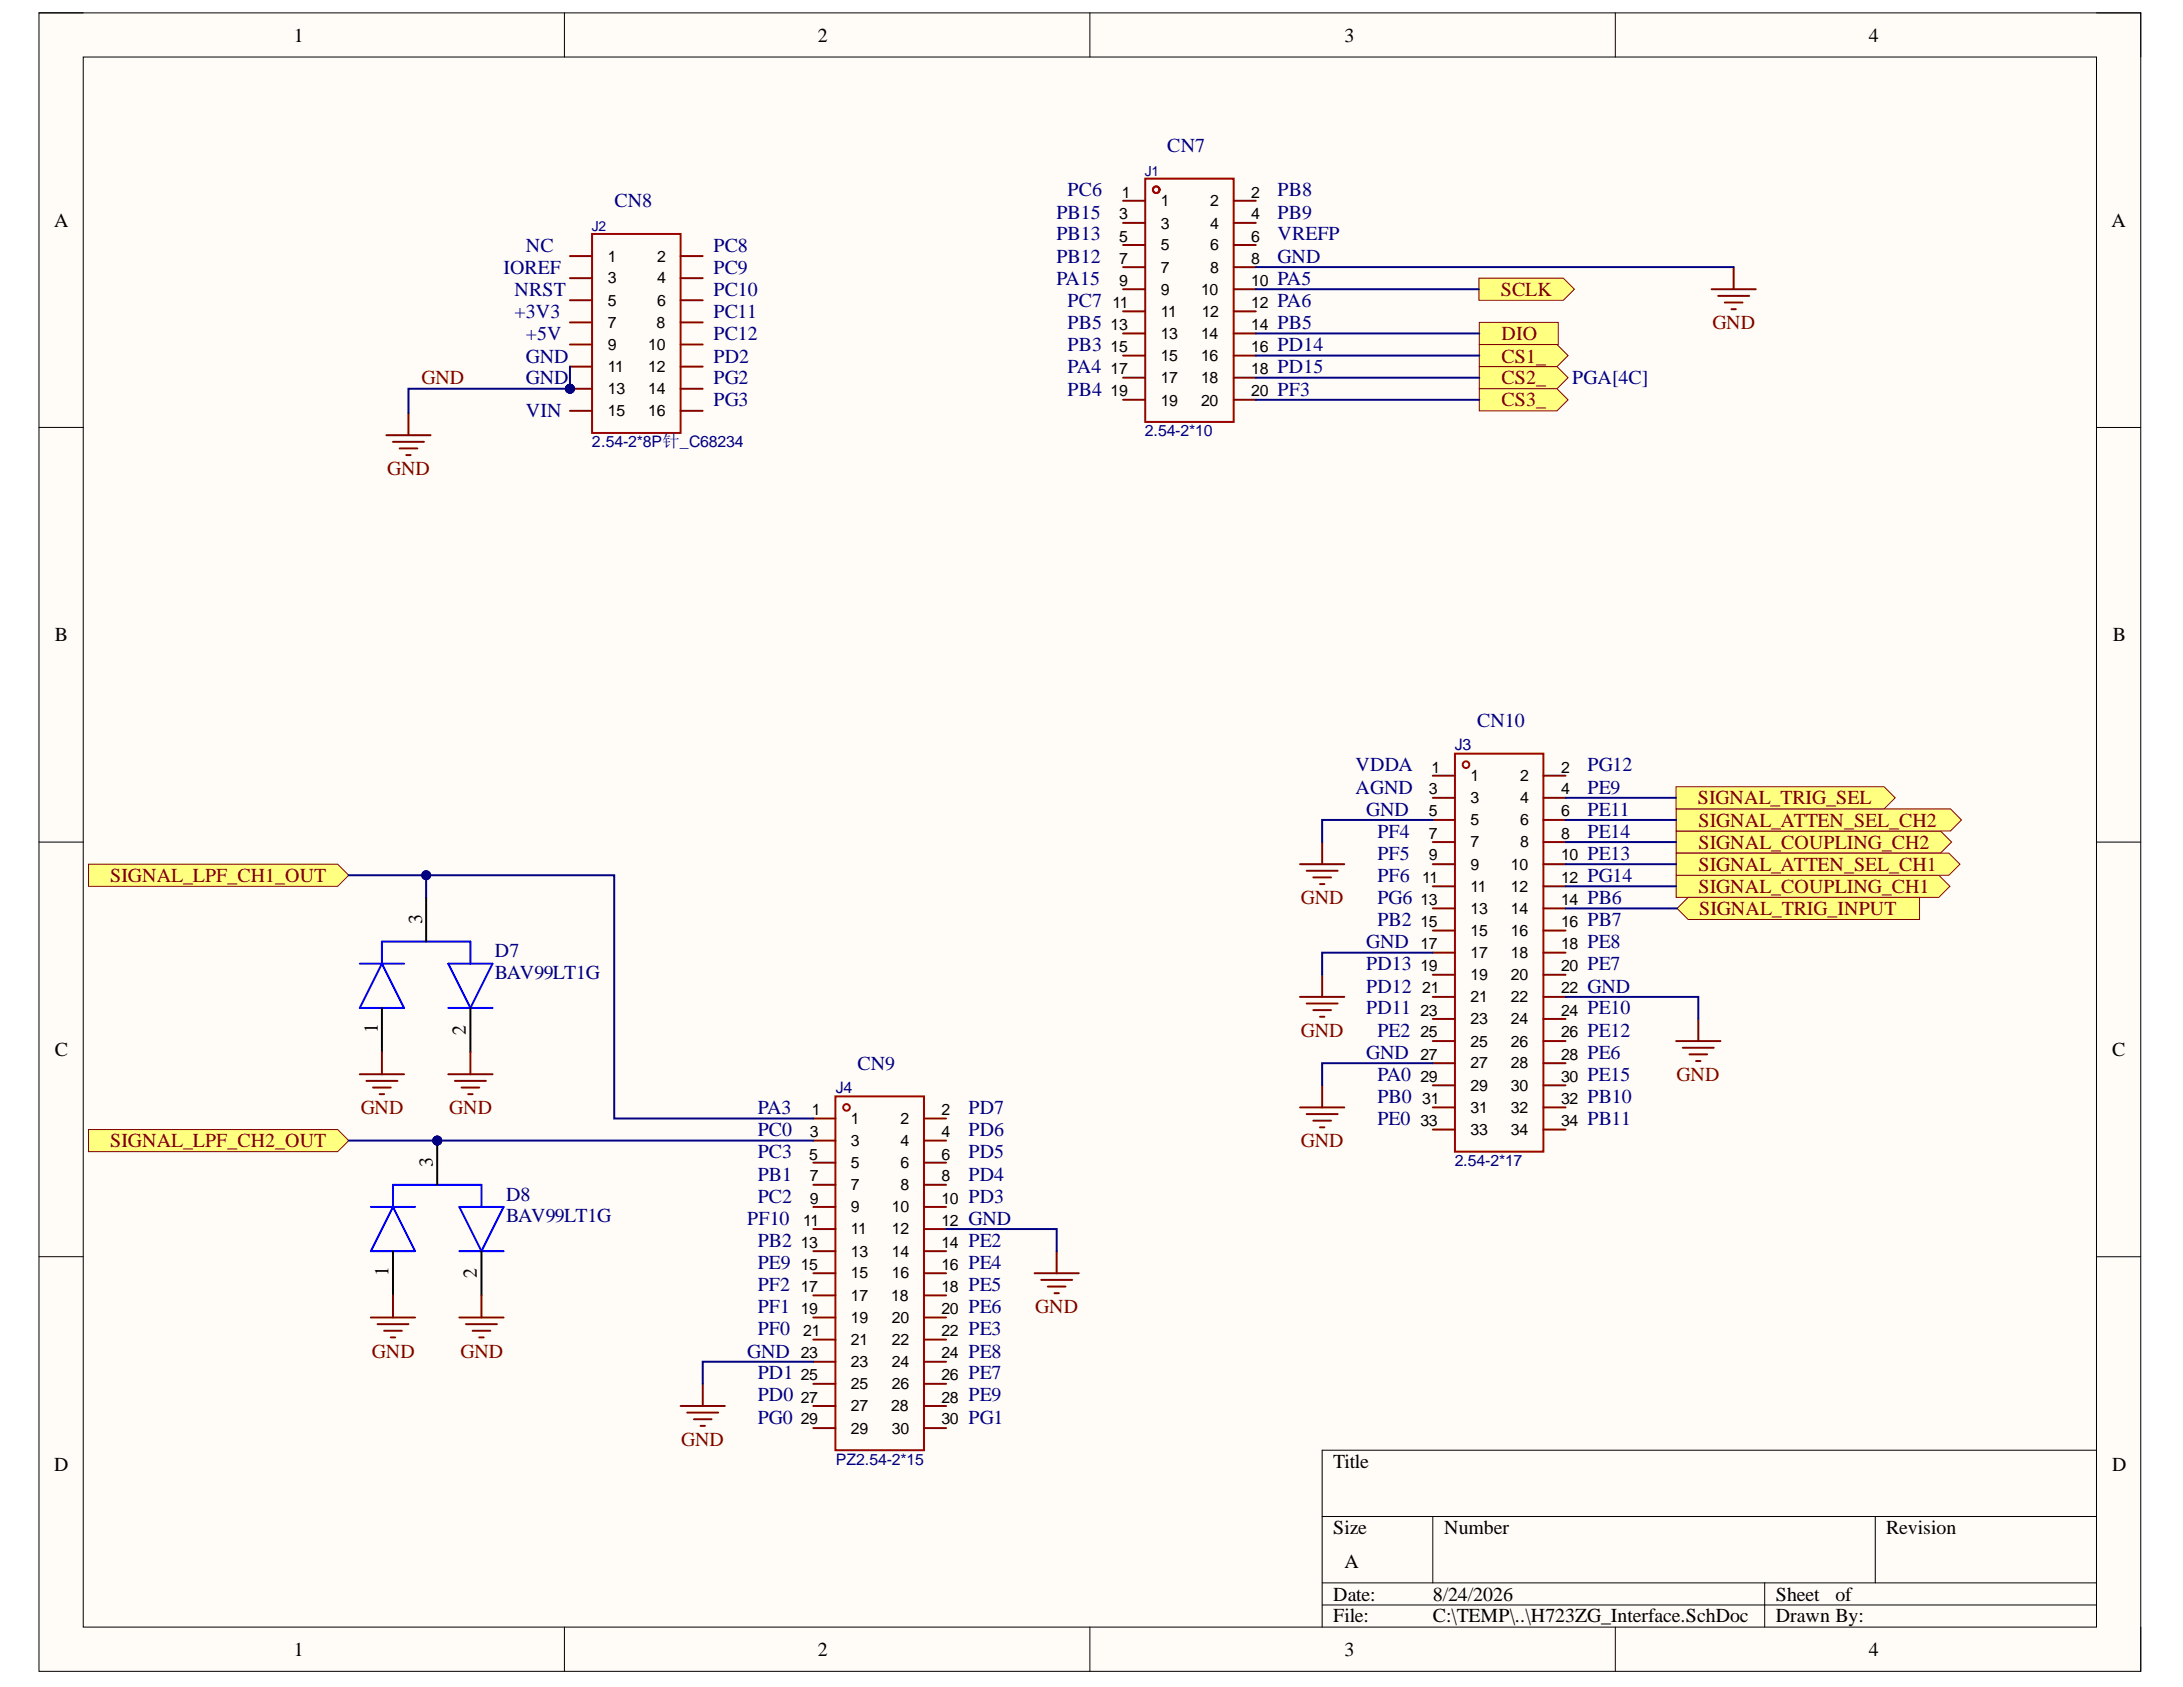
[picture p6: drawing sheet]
<svg xmlns="http://www.w3.org/2000/svg" width="279mm" height="216mm" viewBox="0 0 279 216" stroke-linecap="round" stroke-linejoin="round" font-family="sans-serif">
<defs><g id="words">
<g font-size="2.5">
<text x="37.6" y="5.3">1</text>
<text x="104.7" y="5.3">2</text>
<text x="172.1" y="5.3">3</text>
<text x="239.2" y="5.3">4</text>
<text x="6.9" y="29">A</text>
<text x="270.2" y="29">A</text>
<text x="7" y="82.1">B</text>
<text x="270.4" y="82.1">B</text>
<text x="54" y="118.2" transform="rotate(-90 54 118.2)">3</text>
<text x="7" y="135.1">C</text>
<text x="48.4" y="132.2" transform="rotate(-90 48.4 132.2)">1</text>
<text x="59.6" y="132.4" transform="rotate(-90 59.6 132.4)">2</text>
<text x="270.3" y="135.1">C</text>
<text x="55.4" y="149.3" transform="rotate(-90 55.4 149.3)">3</text>
<text x="49.7" y="163.4" transform="rotate(-90 49.7 163.4)">1</text>
<text x="61" y="163.5" transform="rotate(-90 61 163.5)">2</text>
<text x="6.9" y="188.2">D</text>
<text x="170.6" y="187.9">Title</text>
<text x="270.3" y="188.2">D</text>
<text x="170.6" y="196.3">Size</text>
<text x="184.8" y="196.3">Number</text>
<text x="241.4" y="196.3">Revision</text>
<text x="172.1" y="200.6">A</text>
<text x="170.6" y="204.9">Date:</text>
<text x="170.6" y="207.6">File:</text>
<text x="183.4" y="204.9">8/24/2026</text>
<text x="183.4" y="207.6">C:\TEMP\..\H723ZG_Interface.SchDoc</text>
<text x="227.3" y="204.9">Sheet</text>
<text x="227.3" y="207.6">Drawn By:</text>
<text x="234.9" y="204.9">of</text>
<text x="37.6" y="212">1</text>
<text x="104.7" y="212">2</text>
<text x="172.1" y="212">3</text>
<text x="239.2" y="212">4</text>
</g>
<g font-size="2.5" fill="#000080">
<text x="149.4" y="19.4">CN7</text>
<text x="78.6" y="26.5">CN8</text>
<text x="135.2" y="28">PB15</text>
<text x="136.6" y="25.1">PC6</text>
<text x="163.5" y="25.1">PB8</text>
<text x="163.5" y="28">PB9</text>
<text x="64.4" y="35.1">IOREF</text>
<text x="67.3" y="32.2">NC</text>
<text x="91.3" y="32.2">PC8</text>
<text x="91.3" y="35.1">PC9</text>
<text x="135.2" y="33.6">PB12</text>
<text x="135.2" y="30.8">PB13</text>
<text x="163.5" y="30.8">VREFP</text>
<text x="163.5" y="33.6">GND</text>
<text x="65.9" y="37.9">NRST</text>
<text x="65.9" y="40.7">+3V3</text>
<text x="91.3" y="37.9">PC10</text>
<text x="91.3" y="40.7">PC11</text>
<text x="135.2" y="36.4">PA15</text>
<text x="136.6" y="39.3">PC7</text>
<text x="163.5" y="36.4">PA5</text>
<text x="163.5" y="39.3">PA6</text>
<text x="67.3" y="43.5">+5V</text>
<text x="67.3" y="46.4">GND</text>
<text x="91.3" y="43.5">PC12</text>
<text x="91.3" y="46.4">PD2</text>
<text x="136.6" y="47.8">PA4</text>
<text x="136.6" y="45">PB3</text>
<text x="136.6" y="42.1">PB5</text>
<text x="163.5" y="45">PD14</text>
<text x="163.5" y="42.1">PB5</text>
<text x="163.5" y="47.8">PD15</text>
<text x="67.3" y="53.4">VIN</text>
<text x="67.3" y="49.2">GND</text>
<text x="91.3" y="49.2">PG2</text>
<text x="91.3" y="52">PG3</text>
<text x="136.6" y="50.6">PB4</text>
<text x="163.5" y="50.6">PF3</text>
<text x="201.2" y="49.2">PGA[4C]</text>
<text x="189.1" y="93.1">CN10</text>
<text x="173.5" y="98.7">VDDA</text>
<text x="173.5" y="101.6">AGND</text>
<text x="203.2" y="101.6">PE9</text>
<text x="203.2" y="98.7">PG12</text>
<text x="174.9" y="104.4">GND</text>
<text x="176.3" y="107.2">PF4</text>
<text x="203.2" y="104.4">PE11</text>
<text x="203.2" y="107.2">PE14</text>
<text x="176.3" y="110">PF5</text>
<text x="176.3" y="112.8">PF6</text>
<text x="203.2" y="110">PE13</text>
<text x="203.2" y="112.8">PG14</text>
<text x="176.3" y="115.7">PG6</text>
<text x="176.3" y="118.5">PB2</text>
<text x="203.2" y="115.7">PB6</text>
<text x="203.2" y="118.5">PB7</text>
<text x="63.3" y="122.5">D7</text>
<text x="63.3" y="125.3">BAV99LT1G</text>
<text x="174.9" y="121.4">GND</text>
<text x="174.9" y="124.2">PD13</text>
<text x="203.2" y="124.2">PE7</text>
<text x="203.2" y="121.4">PE8</text>
<text x="174.9" y="129.8">PD11</text>
<text x="174.9" y="127">PD12</text>
<text x="203.2" y="127">GND</text>
<text x="203.2" y="129.8">PE10</text>
<text x="109.7" y="136.9">CN9</text>
<text x="174.9" y="135.5">GND</text>
<text x="176.3" y="132.7">PE2</text>
<text x="203.2" y="135.5">PE6</text>
<text x="203.2" y="132.7">PE12</text>
<text x="97" y="142.6">PA3</text>
<text x="124" y="142.6">PD7</text>
<text x="176.3" y="138.3">PA0</text>
<text x="176.3" y="141.1">PB0</text>
<text x="203.2" y="138.3">PE15</text>
<text x="203.2" y="141.1">PB10</text>
<text x="97" y="145.4">PC0</text>
<text x="97" y="148.2">PC3</text>
<text x="124" y="148.2">PD5</text>
<text x="124" y="145.4">PD6</text>
<text x="176.3" y="144">PE0</text>
<text x="203.2" y="144">PB11</text>
<text x="64.8" y="153.6">D8</text>
<text x="97" y="153.9">PC2</text>
<text x="97" y="151.1">PB1</text>
<text x="124" y="153.9">PD3</text>
<text x="124" y="151.1">PD4</text>
<text x="64.8" y="156.4">BAV99LT1G</text>
<text x="95.6" y="156.8">PF10</text>
<text x="97" y="159.6">PB2</text>
<text x="124" y="156.8">GND</text>
<text x="124" y="159.6">PE2</text>
<text x="97" y="165.2">PF2</text>
<text x="97" y="162.4">PE9</text>
<text x="124" y="162.4">PE4</text>
<text x="124" y="165.2">PE5</text>
<text x="95.6" y="173.8">GND</text>
<text x="97" y="170.9">PF0</text>
<text x="97" y="168.1">PF1</text>
<text x="124" y="170.9">PE3</text>
<text x="124" y="168.1">PE6</text>
<text x="124" y="173.8">PE8</text>
<text x="97" y="179.3">PD0</text>
<text x="97" y="176.5">PD1</text>
<text x="124" y="176.5">PE7</text>
<text x="124" y="179.3">PE9</text>
<text x="97" y="182.2">PG0</text>
<text x="124" y="182.2">PG1</text>
</g>
<g font-size="2.5" fill="#800000">
<text x="192.1" y="37.9">SCLK</text>
<text x="192.2" y="46.4">CS1_</text>
<text x="192.2" y="43.5">DIO</text>
<text x="219.2" y="42.1">GND</text>
<text x="53.9" y="49.2">GND</text>
<text x="192.2" y="49.2">CS2_</text>
<text x="192.2" y="52">CS3_</text>
<text x="49.5" y="60.8">GND</text>
<text x="217.3" y="102.9">SIGNAL_TRIG_SEL</text>
<text x="217.4" y="105.8">SIGNAL_ATTEN_SEL_CH2</text>
<text x="14.1" y="112.8">SIGNAL_LPF_CH1_OUT</text>
<text x="217.4" y="108.6">SIGNAL_COUPLING_CH2</text>
<text x="217.4" y="111.5">SIGNAL_ATTEN_SEL_CH1</text>
<text x="166.5" y="115.7">GND</text>
<text x="217.4" y="114.3">SIGNAL_COUPLING_CH1</text>
<text x="217.5" y="117.1">SIGNAL_TRIG_INPUT</text>
<text x="166.5" y="132.7">GND</text>
<text x="46.2" y="142.6">GND</text>
<text x="57.5" y="142.6">GND</text>
<text x="214.6" y="138.3">GND</text>
<text x="14.1" y="146.8">SIGNAL_LPF_CH2_OUT</text>
<text x="166.5" y="146.8">GND</text>
<text x="47.6" y="173.8">GND</text>
<text x="58.9" y="173.8">GND</text>
<text x="132.5" y="168.1">GND</text>
<text x="87.2" y="185">GND</text>
</g>
<g font-size="2">
<text x="143.2" y="28.1">3</text>
<text x="143.6" y="25.3">1</text>
<text x="148.6" y="26.4">1</text>
<text x="148.6" y="29.2">3</text>
<text x="154.9" y="29.2">4</text>
<text x="154.9" y="26.4">2</text>
<text x="160.1" y="28.1">4</text>
<text x="160.1" y="25.3">2</text>
<text x="77.8" y="33.5">1</text>
<text x="84.1" y="33.5">2</text>
<text x="143.2" y="30.9">5</text>
<text x="143.2" y="33.7">7</text>
<text x="148.6" y="32">5</text>
<text x="148.6" y="34.9">7</text>
<text x="154.9" y="34.9">8</text>
<text x="154.9" y="32">6</text>
<text x="160.1" y="33.7">8</text>
<text x="160.1" y="30.9">6</text>
<text x="77.8" y="36.3">3</text>
<text x="77.8" y="39.1">5</text>
<text x="77.8" y="41.9">7</text>
<text x="84" y="41.9">8</text>
<text x="84.1" y="36.3">4</text>
<text x="84.1" y="39.1">6</text>
<text x="142.4" y="39.4">11</text>
<text x="143.2" y="36.6">9</text>
<text x="148.6" y="37.7">9</text>
<text x="148.6" y="40.6">11</text>
<text x="153.7" y="37.7">10</text>
<text x="153.8" y="40.6">12</text>
<text x="160.1" y="39.4">12</text>
<text x="160.1" y="36.6">10</text>
<text x="77.8" y="44.8">9</text>
<text x="77.8" y="47.6">11</text>
<text x="82.9" y="44.8">10</text>
<text x="82.9" y="47.6">12</text>
<text x="142.1" y="42.3">13</text>
<text x="142.1" y="45.1">15</text>
<text x="142.1" y="47.9">17</text>
<text x="148.6" y="43.4">13</text>
<text x="148.6" y="46.2">15</text>
<text x="153.7" y="46.2">16</text>
<text x="153.7" y="43.4">14</text>
<text x="160.1" y="47.9">18</text>
<text x="160.1" y="45.1">16</text>
<text x="160.1" y="42.3">14</text>
<text x="77.8" y="50.5">13</text>
<text x="77.8" y="53.2">15</text>
<text x="82.9" y="50.5">14</text>
<text x="82.9" y="53.2">16</text>
<text x="142.1" y="50.7">19</text>
<text x="148.6" y="49">17</text>
<text x="148.6" y="51.9">19</text>
<text x="153.7" y="51.9">20</text>
<text x="153.7" y="49">18</text>
<text x="160.1" y="50.7">20</text>
<text x="182.9" y="101.7">3</text>
<text x="183.2" y="98.9">1</text>
<text x="188.2" y="100">1</text>
<text x="194.6" y="100">2</text>
<text x="199.8" y="101.7">4</text>
<text x="199.8" y="98.9">2</text>
<text x="182.9" y="104.5">5</text>
<text x="182.9" y="107.3">7</text>
<text x="188.2" y="102.8">3</text>
<text x="188.2" y="105.6">5</text>
<text x="194.6" y="105.6">6</text>
<text x="194.6" y="102.8">4</text>
<text x="199.8" y="107.3">8</text>
<text x="199.8" y="104.5">6</text>
<text x="182" y="113">11</text>
<text x="182.9" y="110.1">9</text>
<text x="188.2" y="108.4">7</text>
<text x="188.2" y="111.3">9</text>
<text x="193.4" y="111.3">10</text>
<text x="194.6" y="108.4">8</text>
<text x="199.8" y="113">12</text>
<text x="199.8" y="110.1">10</text>
<text x="181.8" y="115.8">13</text>
<text x="181.8" y="118.7">15</text>
<text x="188.2" y="114.1">11</text>
<text x="188.2" y="117">13</text>
<text x="188.2" y="119.8">15</text>
<text x="193.4" y="119.8">16</text>
<text x="193.4" y="117">14</text>
<text x="193.4" y="114.1">12</text>
<text x="199.8" y="118.7">16</text>
<text x="199.8" y="115.8">14</text>
<text x="181.8" y="121.4">17</text>
<text x="181.8" y="124.3">19</text>
<text x="188.2" y="122.6">17</text>
<text x="188.2" y="125.4">19</text>
<text x="193.4" y="125.4">20</text>
<text x="193.4" y="122.6">18</text>
<text x="199.8" y="124.3">20</text>
<text x="199.8" y="121.4">18</text>
<text x="181.8" y="130">23</text>
<text x="182" y="127.1">21</text>
<text x="188.2" y="128.3">21</text>
<text x="188.2" y="131.1">23</text>
<text x="193.4" y="131.1">24</text>
<text x="193.4" y="128.3">22</text>
<text x="199.8" y="130">24</text>
<text x="199.8" y="127.1">22</text>
<text x="181.8" y="132.8">25</text>
<text x="181.8" y="135.6">27</text>
<text x="188.2" y="134">25</text>
<text x="188.2" y="136.7">27</text>
<text x="193.4" y="136.7">28</text>
<text x="193.4" y="134">26</text>
<text x="199.8" y="135.6">28</text>
<text x="199.8" y="132.8">26</text>
<text x="103.9" y="142.7">1</text>
<text x="108.9" y="143.8">1</text>
<text x="115.2" y="143.8">2</text>
<text x="120.5" y="142.7">2</text>
<text x="181.8" y="138.4">29</text>
<text x="182" y="141.3">31</text>
<text x="188.2" y="139.6">29</text>
<text x="188.2" y="142.4">31</text>
<text x="193.4" y="139.6">30</text>
<text x="193.4" y="142.4">32</text>
<text x="199.8" y="138.4">30</text>
<text x="199.8" y="141.3">32</text>
<text x="103.6" y="148.4">5</text>
<text x="103.7" y="145.5">3</text>
<text x="108.9" y="146.6">3</text>
<text x="108.9" y="149.5">5</text>
<text x="115.2" y="149.5">6</text>
<text x="115.2" y="146.6">4</text>
<text x="120.5" y="148.4">6</text>
<text x="120.5" y="145.5">4</text>
<text x="181.8" y="144.1">33</text>
<text x="188.2" y="145.3">33</text>
<text x="193.4" y="145.3">34</text>
<text x="199.8" y="144.1">34</text>
<text x="103.7" y="151.2">7</text>
<text x="103.7" y="154.1">9</text>
<text x="108.9" y="152.3">7</text>
<text x="108.9" y="155.2">9</text>
<text x="114.1" y="155.2">10</text>
<text x="115.2" y="152.3">8</text>
<text x="120.5" y="154.1">10</text>
<text x="120.5" y="151.2">8</text>
<text x="102.5" y="159.7">13</text>
<text x="102.8" y="156.9">11</text>
<text x="108.9" y="158">11</text>
<text x="108.9" y="160.8">13</text>
<text x="114.1" y="160.8">14</text>
<text x="114.1" y="158">12</text>
<text x="120.5" y="159.7">14</text>
<text x="120.5" y="156.9">12</text>
<text x="102.5" y="162.5">15</text>
<text x="102.5" y="165.3">17</text>
<text x="108.9" y="163.6">15</text>
<text x="108.9" y="166.5">17</text>
<text x="114.1" y="166.5">18</text>
<text x="114.1" y="163.6">16</text>
<text x="120.5" y="165.3">18</text>
<text x="120.5" y="162.5">16</text>
<text x="102.5" y="168.2">19</text>
<text x="102.5" y="173.8">23</text>
<text x="102.8" y="171">21</text>
<text x="108.9" y="169.3">19</text>
<text x="108.9" y="172.2">21</text>
<text x="114.1" y="172.2">22</text>
<text x="114.1" y="169.3">20</text>
<text x="120.5" y="173.8">24</text>
<text x="120.5" y="171">22</text>
<text x="120.5" y="168.2">20</text>
<text x="102.5" y="176.6">25</text>
<text x="102.5" y="179.5">27</text>
<text x="108.9" y="174.9">23</text>
<text x="108.9" y="177.8">25</text>
<text x="114.1" y="177.8">26</text>
<text x="114.1" y="174.9">24</text>
<text x="120.5" y="179.5">28</text>
<text x="120.5" y="176.6">26</text>
<text x="102.5" y="182.3">29</text>
<text x="108.9" y="180.6">27</text>
<text x="108.9" y="183.5">29</text>
<text x="114.1" y="180.6">28</text>
<text x="114.1" y="183.5">30</text>
<text x="120.5" y="182.3">30</text>
</g>
<g font-size="2" fill="#000080">
<text x="75.8" y="57.2">2.54-2*8P针_C68234</text>
<text x="146.5" y="55.8">2.54-2*10</text>
<text x="186.2" y="96">J3</text>
<text x="107" y="139.9">J4</text>
<text x="186.2" y="149.2">2.54-2*17</text>
<text x="107" y="187.4">PZ2.54-2*15</text>
</g>
<g font-size="1.8" fill="#000080">
<text x="146.5" y="22.5">J1</text>
<text x="75.8" y="29.6">J2</text>
</g>
</g></defs>
<path d="M5 1.6h269v212.3h-269z" fill-rule="evenodd" fill="#fffcf8"/>
<path d="M5 1.6h269v212.3h-269z" fill="none" stroke="#000" stroke-width=".13"/>
<path d="M10.7 7.3h257.6v200.9h-257.6z" fill-rule="evenodd" fill="#fffcf8"/>
<g fill="none" stroke="#000" stroke-width=".13">
<path d="M5 1.6h5.7M10.7 7.3h257.6v200.9h-257.6zM72.2 1.6v5.7M139.5 1.6v5.7M206.7 1.6v5.7M268.3 1.6h5.7v5.7M5 54.7h5.7M268.3 54.7h5.7M5 107.8h5.7M268.3 107.8h5.7M5 160.8h5.7M268.3 160.8h5.7"/>
<path d="M169.2 194.1h99.1M183.4 194.1v8.5M240 194.1v8.5M268.3 185.6h-99.1v22.6M72.2 208.2v5.7M139.5 208.2v5.7M169.2 202.6h99.1M169.2 205.4h99.1M206.7 208.2v5.7M225.9 202.6v5.6M274 208.2v5.7"/>
</g>
<path d="M46 123.3h5.7M48.9 123.3l2.8 5.7h-5.7zM48.9 123.3v-2.8h11.3v2.8M57.4 129h5.6M57.4 123.3h5.6l-2.8 5.7z" fill="none" stroke="#00f" stroke-width=".25"/>
<path d="M54.5 114.8v5.7M48.9 129v5.7M60.2 129v5.7" fill="none" stroke="#000" stroke-width=".25"/>
<path d="M46 137.5h5.7M46.9 138.3h4M47.7 139.2h2.3M48.9 134.7v2.8M57.4 137.5h5.6M58.2 138.3h4M59.1 139.2h2.2M60.2 134.7v2.8M48.6 140h.6M59.9 140h.6" fill="none" stroke="#800000" stroke-width=".25"/>
<circle cx="72.9" cy="49.8" r=".57" fill="#000080"/>
<circle cx="72.9" cy="49.8" r=".57" fill="none" stroke="#000080" stroke-width=".13"/>
<path d="M75.8 29.9h11.3v25.5h-11.3z" fill="none" stroke="#a00000" stroke-width=".25"/>
<g fill="none" stroke="#800" stroke-width=".25">
<path d="M72.9 32.8h2.9M72.9 35.6h2.9M72.9 38.4h2.9M87.1 32.8h2.8M87.1 35.6h2.8M87.1 38.4h2.8M72.9 41.3h2.9M72.9 44.1h2.9M72.9 46.9h2.9M72.9 49.8h2.9M87.1 41.3h2.8M87.1 44.1h2.8"/>
<path d="M87.1 46.9h2.8"/>
</g>
<circle cx="72.9" cy="49.8" r=".57" fill="#000080"/>
<circle cx="72.9" cy="49.8" r=".57" fill="none" stroke="#000080" stroke-width=".13"/>
<g fill="none" stroke="#800" stroke-width=".25">
<path d="M143.7 25.7h2.9M143.7 28.5h2.9M143.7 31.4h2.9M143.7 34.2h2.9M143.7 37h2.9M143.7 39.8h2.9M157.9 25.7h2.8M157.9 28.5h2.8M157.9 31.4h2.8M157.9 34.2h2.8M157.9 37h2.8M157.9 39.8h2.8"/>
<path d="M72.9 52.6h2.9M87.1 49.8h2.8M87.1 52.6h2.8M143.7 51.2h2.9M143.7 48.3h2.9M143.7 45.5h2.9M143.7 42.7h2.9M157.9 51.2h2.8M157.9 48.3h2.8M157.9 45.5h2.8M157.9 42.7h2.8M183.4 99.3h2.8"/>
<path d="M197.5 99.3h2.9M183.4 102.1h2.8M183.4 104.9h2.8M183.4 107.8h2.8M183.4 110.6h2.8M183.4 113.4h2.8M183.4 116.3h2.8M183.4 119.1h2.8M197.5 102.1h2.9M197.5 104.9h2.9M197.5 107.8h2.9M197.5 110.6h2.9"/>
<path d="M197.5 113.4h2.9M197.5 116.3h2.9M197.5 119.1h2.9M183.4 138.9h2.8M183.4 136.1h2.8M183.4 133.2h2.8M183.4 130.4h2.8M183.4 127.6h2.8M183.4 124.8h2.8M183.4 121.9h2.8M197.5 138.9h2.9M197.5 136.1h2.9"/>
<path d="M197.5 133.2h2.9M197.5 130.4h2.9M197.5 127.6h2.9M197.5 124.8h2.9M197.5 121.9h2.9M104.1 143.1h2.8M104.1 146h2.8M104.1 148.8h2.8M104.1 151.6h2.8M104.1 154.5h2.8M104.1 157.3h2.8M118.3 143.1h2.8"/>
<path d="M118.3 146h2.8M118.3 148.8h2.8M118.3 151.6h2.8M118.3 154.5h2.8M118.3 157.3h2.8M183.4 141.7h2.8M183.4 144.6h2.8M197.5 141.7h2.9M197.5 144.6h2.9M104.1 179.9h2.8M104.1 177.1h2.8M104.1 174.3h2.8"/>
<path d="M104.1 171.4h2.8M104.1 168.6h2.8M104.1 160.1h2.8M104.1 165.8h2.8M104.1 162.9h2.8M118.3 171.4h2.8M118.3 168.6h2.8M118.3 160.1h2.8M118.3 165.8h2.8M118.3 162.9h2.8M118.3 179.9h2.8M118.3 177.1h2.8"/>
<path d="M118.3 174.3h2.8M104.1 182.8h2.8M118.3 182.8h2.8"/>
</g>
<g fill="none" stroke="#a00000" stroke-width=".25">
<path d="M146.6 22.9h11.3v31.1h-11.3zM186.2 96.5h11.3v50.9h-11.3zM106.9 140.3h11.4v45.3h-11.4z"/>
<circle cx="148" cy="24.3" r=".42"/>
<circle cx="187.6" cy="97.9" r=".43"/>
<circle cx="108.3" cy="141.7" r=".42"/>
</g>
<path d="M11.3 110.6h31.9l1.4 1.4-1.4 1.4h-31.9z" fill-rule="evenodd" fill="#ffff80"/>
<path d="M11.3 110.6h31.9l1.4 1.4-1.4 1.4h-31.9z" fill="none" stroke="#800000" stroke-width=".13"/>
<g fill="none" stroke="#800000" stroke-width=".25">
<path d="M219.1 37h5.6M219.9 37.9h4M220.8 38.7h2.2M221.6 39.6h.6M221.9 34.2v2.8M49.4 55.7h5.7M50.3 56.5h4M51.1 57.4h2.3M52 58.2h.6M52.3 52.9v2.8M166.4 110.6h5.7M167.2 111.4h4"/>
<path d="M168.1 112.3h2.3M168.9 113.1h.6M169.2 107.8v2.8M166.4 127.6h5.7M167.2 128.4h4M168.1 129.3h2.3M168.9 130.1h.6M169.2 124.7v2.9M169.2 138.9v2.8M214.5 133.2h5.7M215.4 134.1h3.9M216.2 134.9h2.3"/>
<path d="M217.1 135.8h.5M217.4 130.4v2.8M166.4 141.7h5.7M167.2 142.6h4M168.1 143.4h2.3M168.9 144.3h.6M87.1 179.9h5.7M89.9 177.1v2.8M132.4 162.9h5.7M133.3 163.8h3.9M134.1 164.7h2.3M135 165.5h.5"/>
<path d="M135.2 160.1v2.8M88 180.8h3.9M88.8 181.6h2.3M89.7 182.5h.5"/>
</g>
<path d="M189.3 44.1h10l1.4 1.4-1.4 1.4h-10z" fill-rule="evenodd" fill="#ffff80"/>
<path d="M189.3 44.1h10l1.4 1.4-1.4 1.4h-10z" fill="none" stroke="#800000" stroke-width=".13"/>
<path d="M189.3 41.3h10.1v2.8h-10.1z" fill-rule="evenodd" fill="#ffff80"/>
<path d="M189.3 41.3h10.1v2.8h-10.1z" fill="none" stroke="#800000" stroke-width=".13"/>
<path d="M189.3 35.6h10.8l1.4 1.4-1.4 1.4h-10.8z" fill-rule="evenodd" fill="#ffff80"/>
<path d="M189.3 35.6h10.8l1.4 1.4-1.4 1.4h-10.8z" fill="none" stroke="#800000" stroke-width=".13"/>
<circle cx="56" cy="146" r=".57" fill="#000080"/>
<circle cx="56" cy="146" r=".57" fill="none" stroke="#000080" stroke-width=".13"/>
<path d="M47.5 154.5h5.6M50.3 154.5l2.8 5.6h-5.6zM50.3 154.5v-2.9h11.3v2.9M58.8 154.5h5.7l-2.9 5.6zM58.8 160.1h5.7" fill="none" stroke="#00f" stroke-width=".25"/>
<path d="M56 146v5.6M50.3 160.1v5.7" fill="none" stroke="#000" stroke-width=".25"/>
<circle cx="56" cy="146" r=".57" fill="#000080"/>
<circle cx="56" cy="146" r=".57" fill="none" stroke="#000080" stroke-width=".13"/>
<path d="M61.6 160.1v5.7" fill="none" stroke="#000" stroke-width=".25"/>
<path d="M47.5 168.6h5.6M48.3 169.5h4M49.2 170.3h2.2M50 171.2h.6M50.3 165.8v2.8M58.8 168.6h5.7M59.6 169.5h4M60.5 170.3h2.3M61.3 171.2h.6M61.6 165.8v2.8" fill="none" stroke="#800000" stroke-width=".25"/>
<path d="M11.3 144.6h31.9l1.4 1.4-1.4 1.4h-31.9z" fill-rule="evenodd" fill="#ffff80"/>
<path d="M11.3 144.6h31.9l1.4 1.4-1.4 1.4h-31.9z" fill="none" stroke="#800000" stroke-width=".13"/>
<path d="M214.5 112h33.7l1.4 1.4-1.4 1.4h-33.7z" fill-rule="evenodd" fill="#ffff80"/>
<path d="M214.5 112h33.7l1.4 1.4-1.4 1.4h-33.7z" fill="none" stroke="#800000" stroke-width=".13"/>
<path d="M214.5 106.4h33.9l1.4 1.4-1.4 1.4h-33.9z" fill-rule="evenodd" fill="#ffff80"/>
<path d="M214.5 106.4h33.9l1.4 1.4-1.4 1.4h-33.9z" fill="none" stroke="#800000" stroke-width=".13"/>
<path d="M214.5 103.5h35.1l1.4 1.4-1.4 1.5h-35.1z" fill-rule="evenodd" fill="#ffff80"/>
<path d="M214.5 103.5h35.1l1.4 1.4-1.4 1.5h-35.1z" fill="none" stroke="#800000" stroke-width=".13"/>
<path d="M214.5 109.2h34.9l1.4 1.4-1.4 1.4h-34.9z" fill-rule="evenodd" fill="#ffff80"/>
<path d="M214.5 109.2h34.9l1.4 1.4-1.4 1.4h-34.9z" fill="none" stroke="#800000" stroke-width=".13"/>
<path d="M189.3 46.9h10l1.4 1.4-1.4 1.5h-10z" fill-rule="evenodd" fill="#ffff80"/>
<path d="M189.3 46.9h10l1.4 1.4-1.4 1.5h-10z" fill="none" stroke="#800000" stroke-width=".13"/>
<path d="M189.3 49.8h10l1.4 1.4-1.4 1.4h-10z" fill-rule="evenodd" fill="#ffff80"/>
<path d="M189.3 49.8h10l1.4 1.4-1.4 1.4h-10z" fill="none" stroke="#800000" stroke-width=".13"/>
<path d="M214.5 100.7h26.6l1.5 1.4-1.5 1.4h-26.6z" fill-rule="evenodd" fill="#ffff80"/>
<path d="M214.5 100.7h26.6l1.5 1.4-1.5 1.4h-26.6z" fill="none" stroke="#800000" stroke-width=".13"/>
<path d="M214.6 116.3l1.5-1.5h29.6v2.9h-29.6z" fill-rule="evenodd" fill="#ffff80"/>
<path d="M214.6 116.3l1.5-1.5h29.6v2.9h-29.6z" fill="none" stroke="#800000" stroke-width=".13"/>
<path d="M72.9 46.9v2.9M121.1 157.3h14.1v2.8" fill="none" stroke="#000080" stroke-width=".25"/>
<circle cx="72.9" cy="49.8" r=".57" fill="#000080"/>
<circle cx="72.9" cy="49.8" r=".57" fill="none" stroke="#000080" stroke-width=".13"/>
<path d="M72.9 49.8h-20.6v3.1" fill="none" stroke="#000080" stroke-width=".25"/>
<circle cx="72.9" cy="49.8" r=".57" fill="#000080"/>
<circle cx="72.9" cy="49.8" r=".57" fill="none" stroke="#000080" stroke-width=".13"/>
<path d="M160.7 34.2h61.2M160.7 37h28.6M160.7 45.5h28.6M160.7 42.7h28.6M183.4 104.9h-14.2v2.9M183.4 136.1h-14.2v2.8M183.4 121.9h-14.2v2.9M200.4 127.6h17v2.8M56 146h48.1M104.1 174.3h-14.2v2.8" fill="none" stroke="#000080" stroke-width=".25"/>
<circle cx="56" cy="146" r=".57" fill="#000080"/>
<circle cx="56" cy="146" r=".57" fill="none" stroke="#000080" stroke-width=".13"/>
<path d="M44.6 146h11.4" fill="none" stroke="#000080" stroke-width=".25"/>
<circle cx="56" cy="146" r=".57" fill="#000080"/>
<circle cx="56" cy="146" r=".57" fill="none" stroke="#000080" stroke-width=".13"/>
<path d="M44.6 112h9.9v2.8" fill="none" stroke="#000080" stroke-width=".25"/>
<circle cx="54.5" cy="112" r=".57" fill="#000080"/>
<circle cx="54.5" cy="112" r=".57" fill="none" stroke="#000080" stroke-width=".13"/>
<path d="M54.5 112h24.1v31.1h25.5" fill="none" stroke="#000080" stroke-width=".25"/>
<circle cx="54.5" cy="112" r=".57" fill="#000080"/>
<circle cx="54.5" cy="112" r=".57" fill="none" stroke="#000080" stroke-width=".13"/>
<path d="M160.7 48.3h28.6M160.7 51.2h28.6M200.4 113.4h14.1M200.4 110.6h14.1M200.4 107.8h14.1M200.4 104.9h14.1M200.4 102.1h14.1M200.4 116.3h14.2" fill="none" stroke="#000080" stroke-width=".25"/>
<use href="#words"/>
</svg>
